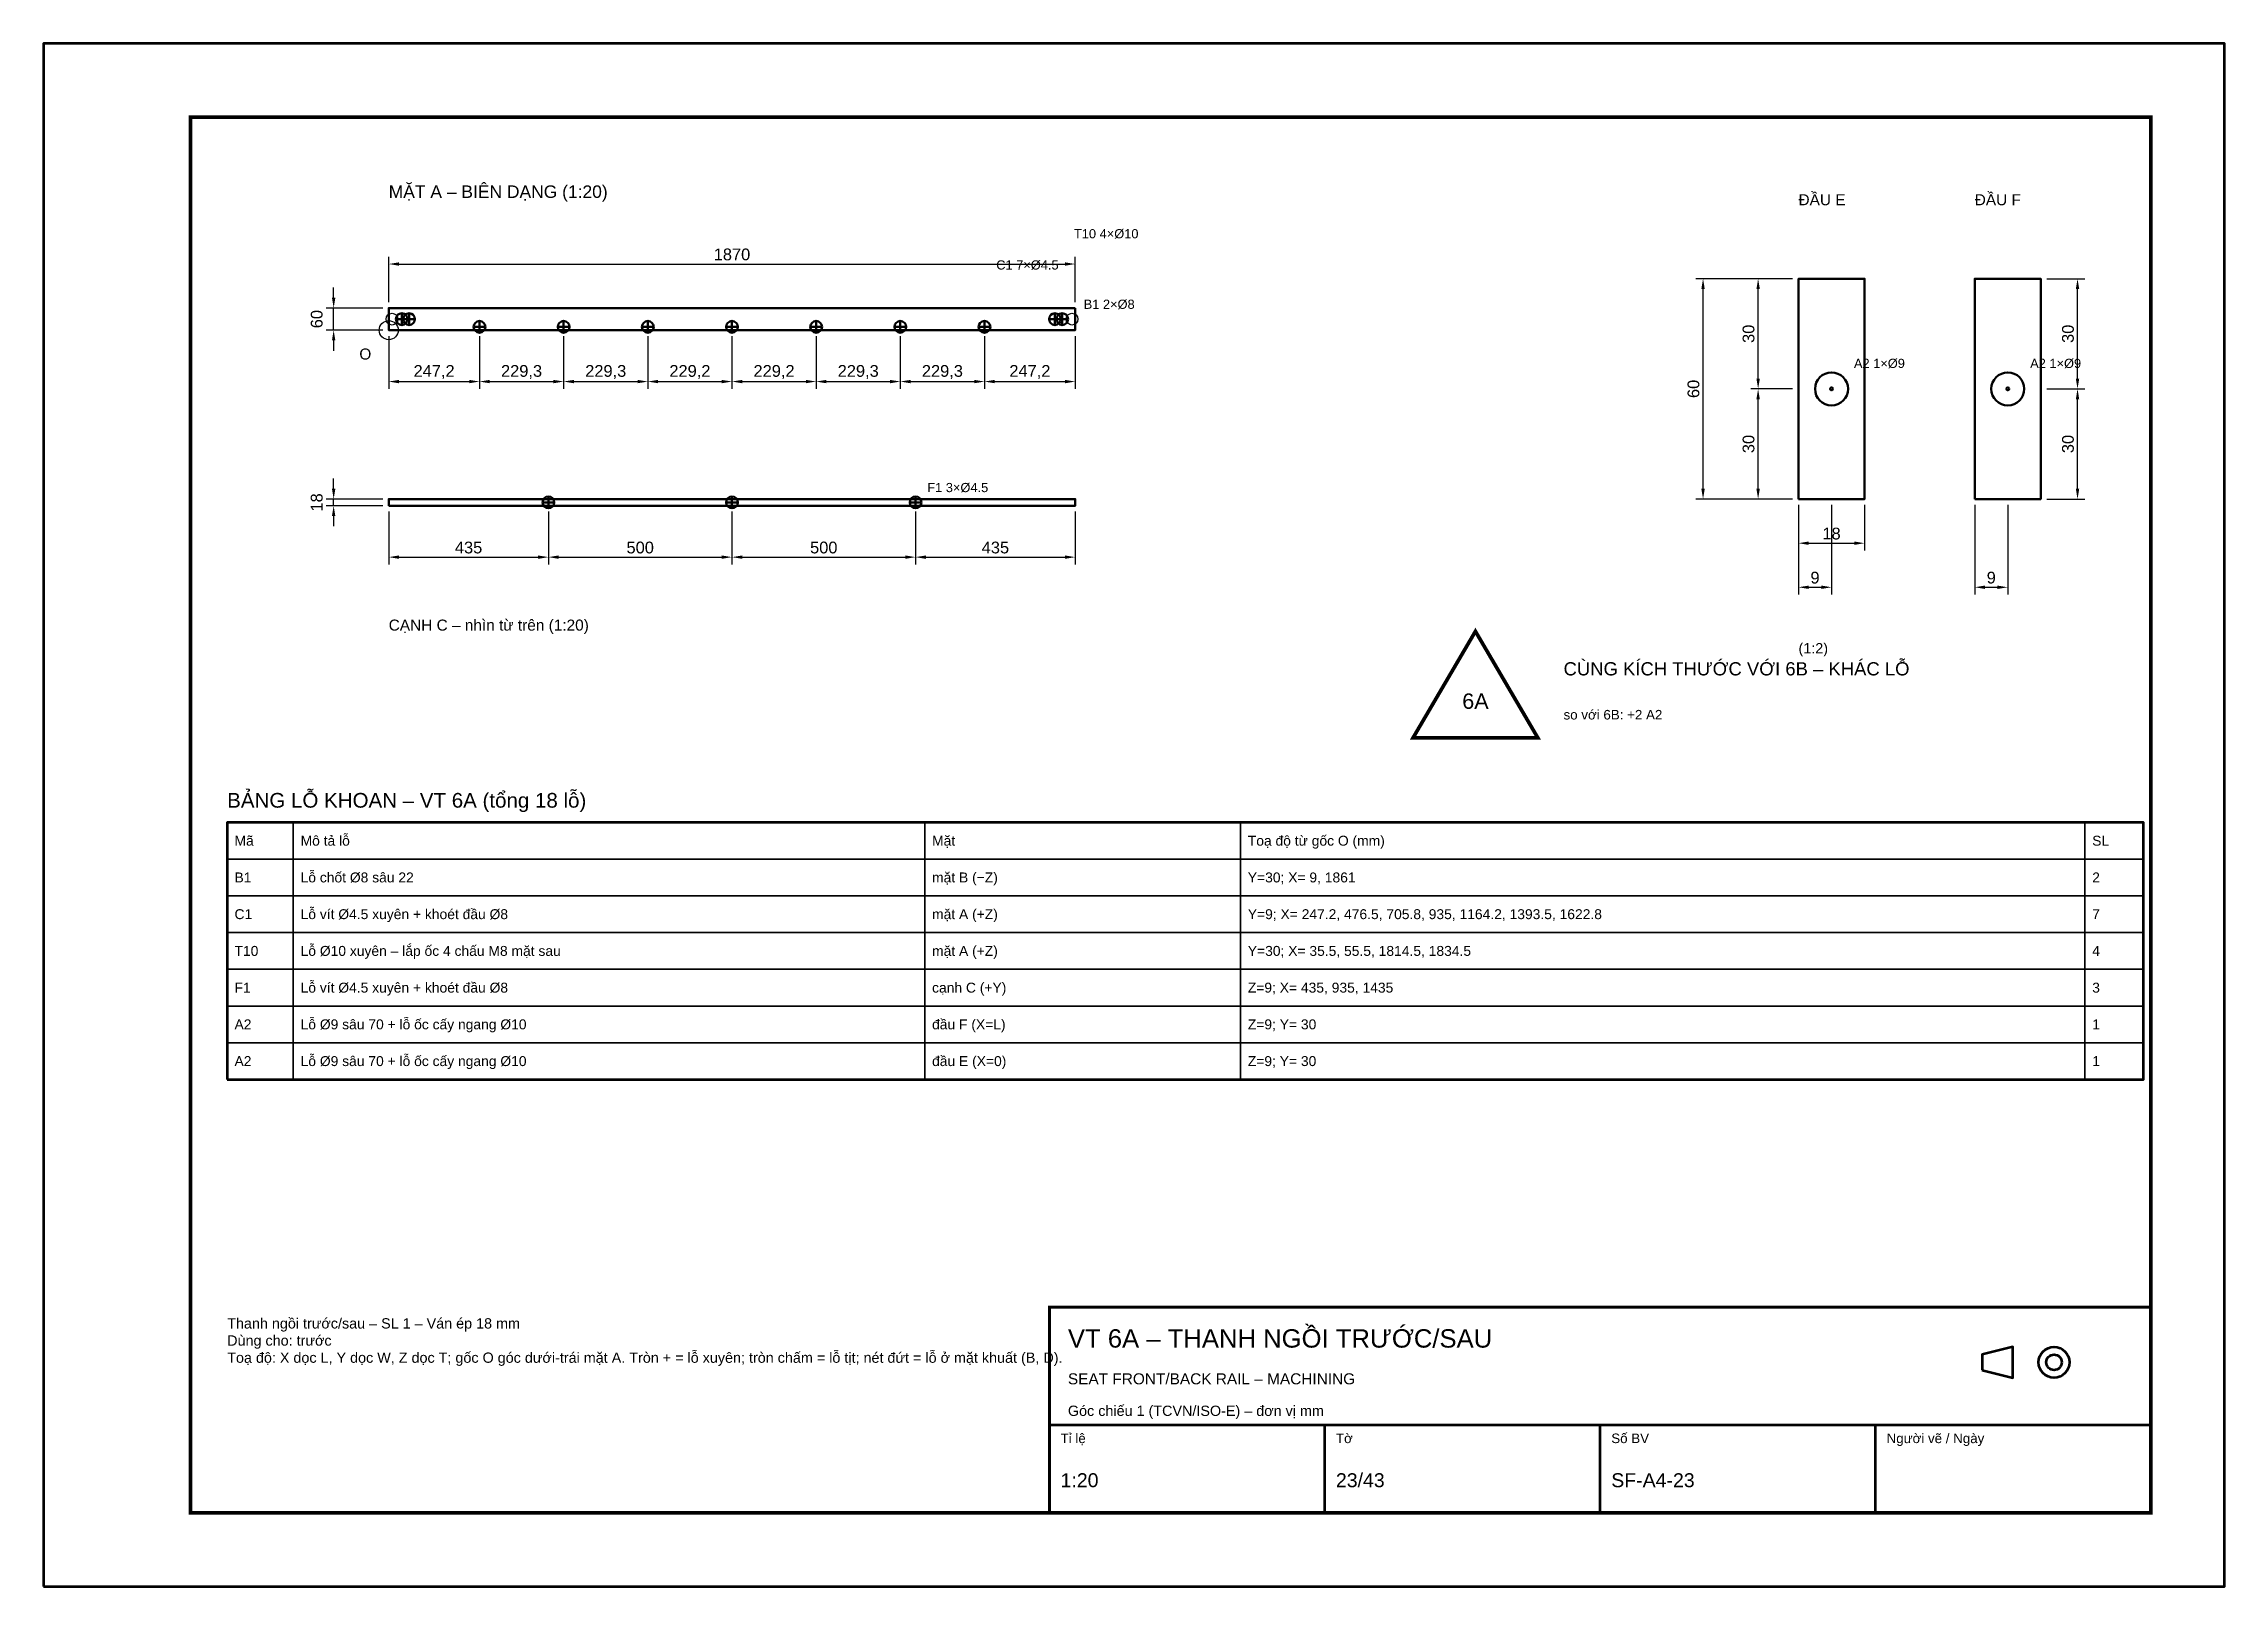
# Model space of a CAD drawing. Header units: millimetres. Extents: x 0 to 2970, y 0 to 2100.
import ezdxf
from ezdxf.enums import TextEntityAlignment as Align

# ---------------------------------------------------------------- set-up
doc = ezdxf.new("R2010")
doc.units = ezdxf.units.MM
doc.header["$LTSCALE"] = 10
for name, color, linetype, lineweight in [('0-KHUNG-BANVE', 7, 'CONTINUOUS', 70), ('1-NET-THAY', 7, 'CONTINUOUS', 50), ('10-PHU-KIEN', 1, 'CONTINUOUS', 25), ('2-NET-KHUAT', 8, 'Continuous', 25), ('3-KICH-THUOC', 1, 'CONTINUOUS', 18), ('6-CHU', 7, 'CONTINUOUS', 25), ('7-BANG-KE', 7, 'CONTINUOUS', 25)]:
    doc.layers.add(name, color=color, linetype=linetype, lineweight=lineweight)
doc.styles.add('VN', font='arial.ttf')
doc.dimstyles.new('A4', dxfattribs={"dimscale": 10, "dimtxt": 1.6, "dimasz": 1.4, "dimexe": 1, "dimexo": 0.8, "dimgap": 0.5, "dimtad": 1, "dimdec": 1, "dimtxsty": 'VN', "dimcen": 2.5, "dimclrd": 1, "dimclre": 1, "dimclrt": 7, "dimazin": 3, "dimtfac": 1, "dimtmove": 0, "dimatfit": 3})

msp = doc.modelspace()

# ---------------------------------------------------------------- linework, layer by layer
at = {"layer": '0-KHUNG-BANVE'}
for p, q in [((1370, 220), (2870, 220)), ((1745, 100), (1745, 220)), ((2120, 100), (2120, 220)), ((2495, 100), (2495, 220))]:
    msp.add_line(p, q, dxfattribs=at)
for points in [[(0, 0), (2970, 0), (2970, 2100), (0, 2100)], [(250, 690), (2860, 690), (2860, 1040), (250, 1040)], [(2640, 294.5), (2682, 284), (2682, 326), (2640, 315.5)]]:
    msp.add_lwpolyline(points, close=True, dxfattribs=at)
for points, const_width in [([(200, 100), (2870, 100), (2870, 2000), (200, 2000)], 5), ([(1370, 100), (2870, 100), (2870, 380), (1370, 380)], 4)]:
    msp.add_lwpolyline(points, close=True, dxfattribs=dict(at, const_width=const_width))
for radius in [21, 10.5]:
    msp.add_circle((2738, 305), radius, dxfattribs=at)
at = {"layer": '1-NET-THAY'}
for p, q in [((479.75, 1725), (495.75, 1725)), ((487.75, 1717), (487.75, 1733)), ((489.75, 1725), (505.75, 1725)), ((497.75, 1717), (497.75, 1733)), ((1369.25, 1725), (1385.25, 1725)), ((1377.25, 1717), (1377.25, 1733)), ((1379.25, 1725), (1395.25, 1725)), ((1387.25, 1717), (1387.25, 1733)), ((585.625, 1714.5), (601.625, 1714.5)), ((593.625, 1706.5), (593.625, 1722.5)), ((700.25, 1714.5), (716.25, 1714.5)), ((708.25, 1706.5), (708.25, 1722.5)), ((814.875, 1714.5), (830.875, 1714.5)), ((822.875, 1706.5), (822.875, 1722.5)), ((929.5, 1714.5), (945.5, 1714.5)), ((937.5, 1706.5), (937.5, 1722.5)), ((1044.125, 1714.5), (1060.125, 1714.5)), ((1052.125, 1706.5), (1052.125, 1722.5)), ((1158.75, 1714.5), (1174.75, 1714.5)), ((1166.75, 1706.5), (1166.75, 1722.5)), ((1273.375, 1714.5), (1289.375, 1714.5)), ((1281.375, 1706.5), (1281.375, 1722.5)), ((679.5, 1475.5), (695.5, 1475.5)), ((687.5, 1467.5), (687.5, 1483.5)), ((929.5, 1475.5), (945.5, 1475.5)), ((937.5, 1467.5), (937.5, 1483.5)), ((1179.5, 1475.5), (1195.5, 1475.5)), ((1187.5, 1467.5), (1187.5, 1483.5))]:
    msp.add_line(p, q, dxfattribs=at)
for points in [[(2390, 1480), (2480, 1480), (2480, 1780), (2390, 1780)], [(2630, 1480), (2720, 1480), (2720, 1780), (2630, 1780)], [(1405, 1740), (470, 1740), (470, 1710), (1405, 1710)], [(470, 1471), (1405, 1471), (1405, 1480), (470, 1480)]]:
    msp.add_lwpolyline(points, close=True, dxfattribs=at)
for centre, radius in [((487.75, 1725), 8), ((497.75, 1725), 8), ((1377.25, 1725), 8), ((1387.25, 1725), 8), ((593.625, 1714.5), 8), ((708.25, 1714.5), 8), ((822.875, 1714.5), 8), ((937.5, 1714.5), 8), ((1052.125, 1714.5), 8), ((1166.75, 1714.5), 8), ((1281.375, 1714.5), 8), ((2435, 1630), 22.5), ((2675, 1630), 22.5), ((2435, 1630), 2), ((2675, 1630), 2), ((687.5, 1475.5), 8), ((937.5, 1475.5), 8), ((1187.5, 1475.5), 8)]:
    msp.add_circle(centre, radius, dxfattribs=at)
at = {"layer": '10-PHU-KIEN', "const_width": 5}
msp.add_lwpolyline([(1950, 1300), (1865, 1155), (2035, 1155)], close=True, dxfattribs=at)
at = {"layer": '10-PHU-KIEN'}
msp.add_circle((470, 1710), 13, dxfattribs=at)
at = {"layer": '2-NET-KHUAT'}
for centre in [(474.5, 1725), (1400.5, 1725)]:
    msp.add_circle(centre, 8, dxfattribs=at)
at = {"layer": '7-BANG-KE'}
for points in [[(250, 990), (340, 990), (340, 1040), (250, 1040)], [(340, 990), (1200, 990), (1200, 1040), (340, 1040)], [(1200, 990), (1630, 990), (1630, 1040), (1200, 1040)], [(1630, 990), (2780, 990), (2780, 1040), (1630, 1040)], [(2780, 990), (2860, 990), (2860, 1040), (2780, 1040)], [(250, 940), (340, 940), (340, 990), (250, 990)], [(340, 940), (1200, 940), (1200, 990), (340, 990)], [(1200, 940), (1630, 940), (1630, 990), (1200, 990)], [(1630, 940), (2780, 940), (2780, 990), (1630, 990)], [(2780, 940), (2860, 940), (2860, 990), (2780, 990)], [(250, 890), (340, 890), (340, 940), (250, 940)], [(340, 890), (1200, 890), (1200, 940), (340, 940)], [(1200, 890), (1630, 890), (1630, 940), (1200, 940)], [(1630, 890), (2780, 890), (2780, 940), (1630, 940)], [(2780, 890), (2860, 890), (2860, 940), (2780, 940)], [(250, 840), (340, 840), (340, 890), (250, 890)], [(340, 840), (1200, 840), (1200, 890), (340, 890)], [(1200, 840), (1630, 840), (1630, 890), (1200, 890)], [(1630, 840), (2780, 840), (2780, 890), (1630, 890)], [(2780, 840), (2860, 840), (2860, 890), (2780, 890)], [(250, 790), (340, 790), (340, 840), (250, 840)], [(340, 790), (1200, 790), (1200, 840), (340, 840)], [(1200, 790), (1630, 790), (1630, 840), (1200, 840)], [(1630, 790), (2780, 790), (2780, 840), (1630, 840)], [(2780, 790), (2860, 790), (2860, 840), (2780, 840)], [(250, 740), (340, 740), (340, 790), (250, 790)], [(340, 740), (1200, 740), (1200, 790), (340, 790)], [(1200, 740), (1630, 740), (1630, 790), (1200, 790)], [(1630, 740), (2780, 740), (2780, 790), (1630, 790)], [(2780, 740), (2860, 740), (2860, 790), (2780, 790)], [(250, 690), (340, 690), (340, 740), (250, 740)], [(340, 690), (1200, 690), (1200, 740), (340, 740)], [(1200, 690), (1630, 690), (1630, 740), (1200, 740)], [(1630, 690), (2780, 690), (2780, 740), (1630, 740)], [(2780, 690), (2860, 690), (2860, 740), (2780, 740)]]:
    msp.add_lwpolyline(points, close=True, dxfattribs=at)

# ---------------------------------------------------------------- texts
at = {"layer": '10-PHU-KIEN', "style": 'VN'}
for s, height, p in [('T10 4×%%c10', 12.5, (1403.25, 1835)), ('C1 7×%%c4.5', 12.5, (1297.375, 1792.5)), ('B1 2×%%c8', 12.5, (1416.5, 1739)), ('O', 15, (430, 1670)), ('A2 1×%%c9', 12.5, (2465.5, 1658.5)), ('A2 1×%%c9', 12.5, (2705.5, 1658.5)), ('F1 3×%%c4.5', 12.5, (1203.5, 1489.5))]:
    msp.add_text(s, height=height, dxfattribs=at).set_placement(p)
msp.add_text('6A', height=21, dxfattribs=at).set_placement((1950, 1205), align=Align.MIDDLE_CENTER)
at = {"layer": '6-CHU', "style": 'VN'}
for s, height, p in [('MẶT A – BIÊN DẠNG (1:20)', 17, (470, 1890)), ('ĐẦU E', 15, (2390, 1880)), ('ĐẦU F', 15, (2630, 1880)), ('CẠNH C – nhìn từ trên (1:20)', 15, (470, 1301)), ('(1:2)', 14, (2390, 1270)), ('so với 6B: +2 A2', 13, (2070, 1180)), ('VT 6A – THANH NGỒI TRƯỚC/SAU', 25, (1395, 325)), ('SEAT FRONT/BACK RAIL – MACHINING', 15, (1395, 275)), ('Góc chiếu 1 (TCVN/ISO-E) – đơn vị mm', 14, (1395, 232)), ('Tỉ lệ', 13, (1385, 195)), ('Tờ', 13, (1760, 195)), ('Số BV', 13, (2135, 195)), ('Người vẽ / Ngày', 13, (2510, 195)), ('1:20', 19, (1385, 135)), ('23/43', 19, (1760, 135)), ('SF-A4-23', 19, (2135, 135))]:
    msp.add_text(s, height=height, dxfattribs=at).set_placement(p)
at = {"layer": '6-CHU', "color": 1, "style": 'VN'}
msp.add_text('CÙNG KÍCH THƯỚC VỚI 6B – KHÁC LỖ', height=18, dxfattribs=at).set_placement((2070, 1240))
at = {"layer": '6-CHU', "insert": (250, 365), "char_height": 14, "width": 1080, "attachment_point": 1, "style": 'VN'}
msp.add_mtext('Thanh ngồi trước/sau – SL 1 – Ván ép 18 mm\\PDùng cho: trước\\PToạ độ: X dọc L, Y dọc W, Z dọc T; gốc O góc dưới-trái mặt A. Tròn + = lỗ xuyên; tròn chấm = lỗ tịt; nét đứt = lỗ ở mặt khuất (B, D).', dxfattribs=at)
at = {"layer": '7-BANG-KE', "style": 'VN'}
msp.add_text('BẢNG LỖ KHOAN – VT 6A (tổng 18 lỗ)', height=20, dxfattribs=at).set_placement((250, 1060))
for s, p in [('Mã', (260, 1015)), ('Mô tả lỗ', (350, 1015)), ('Mặt', (1210, 1015)), ('Toạ độ từ gốc O (mm)', (1640, 1015)), ('SL', (2790, 1015)), ('B1', (260, 965)), ('Lỗ chốt %%c8 sâu 22', (350, 965)), ('mặt B (−Z)', (1210, 965)), ('Y=30; X= 9, 1861', (1640, 965)), ('2', (2790, 965)), ('C1', (260, 915)), ('Lỗ vít %%c4.5 xuyên + khoét đầu %%c8', (350, 915)), ('mặt A (+Z)', (1210, 915)), ('Y=9; X= 247.2, 476.5, 705.8, 935, 1164.2, 1393.5, 1622.8', (1640, 915)), ('7', (2790, 915)), ('T10', (260, 865)), ('Lỗ %%c10 xuyên – lắp ốc 4 chấu M8 mặt sau', (350, 865)), ('mặt A (+Z)', (1210, 865)), ('Y=30; X= 35.5, 55.5, 1814.5, 1834.5', (1640, 865)), ('4', (2790, 865)), ('F1', (260, 815)), ('Lỗ vít %%c4.5 xuyên + khoét đầu %%c8', (350, 815)), ('cạnh C (+Y)', (1210, 815)), ('Z=9; X= 435, 935, 1435', (1640, 815)), ('3', (2790, 815)), ('Lỗ %%c9 sâu 70 + lỗ ốc cấy ngang %%c10', (350, 765)), ('đầu F (X=L)', (1210, 765)), ('A2', (260, 765)), ('Z=9; Y= 30', (1640, 765)), ('1', (2790, 765)), ('A2', (260, 715)), ('Lỗ %%c9 sâu 70 + lỗ ốc cấy ngang %%c10', (350, 715)), ('đầu E (X=0)', (1210, 715)), ('Z=9; Y= 30', (1640, 715)), ('1', (2790, 715))]:
    msp.add_text(s, height=13.5, dxfattribs=at).set_placement(p, align=Align.MIDDLE_LEFT)

# ---------------------------------------------------------------- dimensions: what is measured, and where the dimension line sits
at = {"layer": '3-KICH-THUOC'}
for base, p1, p2, override in [((470, 1800), (470, 1740), (1405, 1740), {"dimlfac": 2}), ((470, 1640), (470, 1710), (593.6, 1710), {"dimlfac": 2}), ((593.6, 1640), (593.6, 1710), (708.25, 1710), {"dimlfac": 2}), ((708.25, 1640), (708.25, 1710), (822.9, 1710), {"dimlfac": 2}), ((822.9, 1640), (822.9, 1710), (937.5, 1710), {"dimlfac": 2}), ((937.5, 1640), (937.5, 1710), (1052.1, 1710), {"dimlfac": 2}), ((1052.1, 1640), (1052.1, 1710), (1166.75, 1710), {"dimlfac": 2}), ((1166.75, 1640), (1166.75, 1710), (1281.4, 1710), {"dimlfac": 2}), ((1281.4, 1640), (1281.4, 1710), (1405, 1710), {"dimlfac": 2}), ((470, 1401), (470, 1471), (687.5, 1471), {"dimlfac": 2}), ((687.5, 1401), (687.5, 1471), (937.5, 1471), {"dimlfac": 2}), ((937.5, 1401), (937.5, 1471), (1187.5, 1471), {"dimlfac": 2}), ((1187.5, 1401), (1187.5, 1471), (1405, 1471), {"dimlfac": 2}), ((2390, 1420), (2390, 1480), (2480, 1480), {"dimlfac": 0.2}), ((2390, 1360), (2390, 1480), (2435, 1480), {"dimlfac": 0.2}), ((2630, 1360), (2630, 1480), (2675, 1480), {"dimlfac": 0.2})]:
    msp.add_linear_dim(base=base, p1=p1, p2=p2, dimstyle='A4', override=override, dxfattribs=at).render()
for base, p1, p2, override in [((395, 1710), (470, 1710), (470, 1740), {"dimlfac": 2}), ((2260, 1480), (2390, 1480), (2390, 1780), {"dimlfac": 0.2}), ((2335, 1630), (2390, 1630), (2390, 1780), {"dimlfac": 0.2}), ((2770, 1630), (2720, 1630), (2720, 1780), {"dimlfac": 0.2}), ((2335, 1480), (2390, 1480), (2390, 1630), {"dimlfac": 0.2}), ((2770, 1480), (2720, 1480), (2720, 1630), {"dimlfac": 0.2}), ((395, 1471), (470, 1471), (470, 1480), {"dimlfac": 2})]:
    msp.add_linear_dim(base=base, p1=p1, p2=p2, angle=90, dimstyle='A4', override=override, dxfattribs=at).render()

doc.saveas('drawing.dxf')
